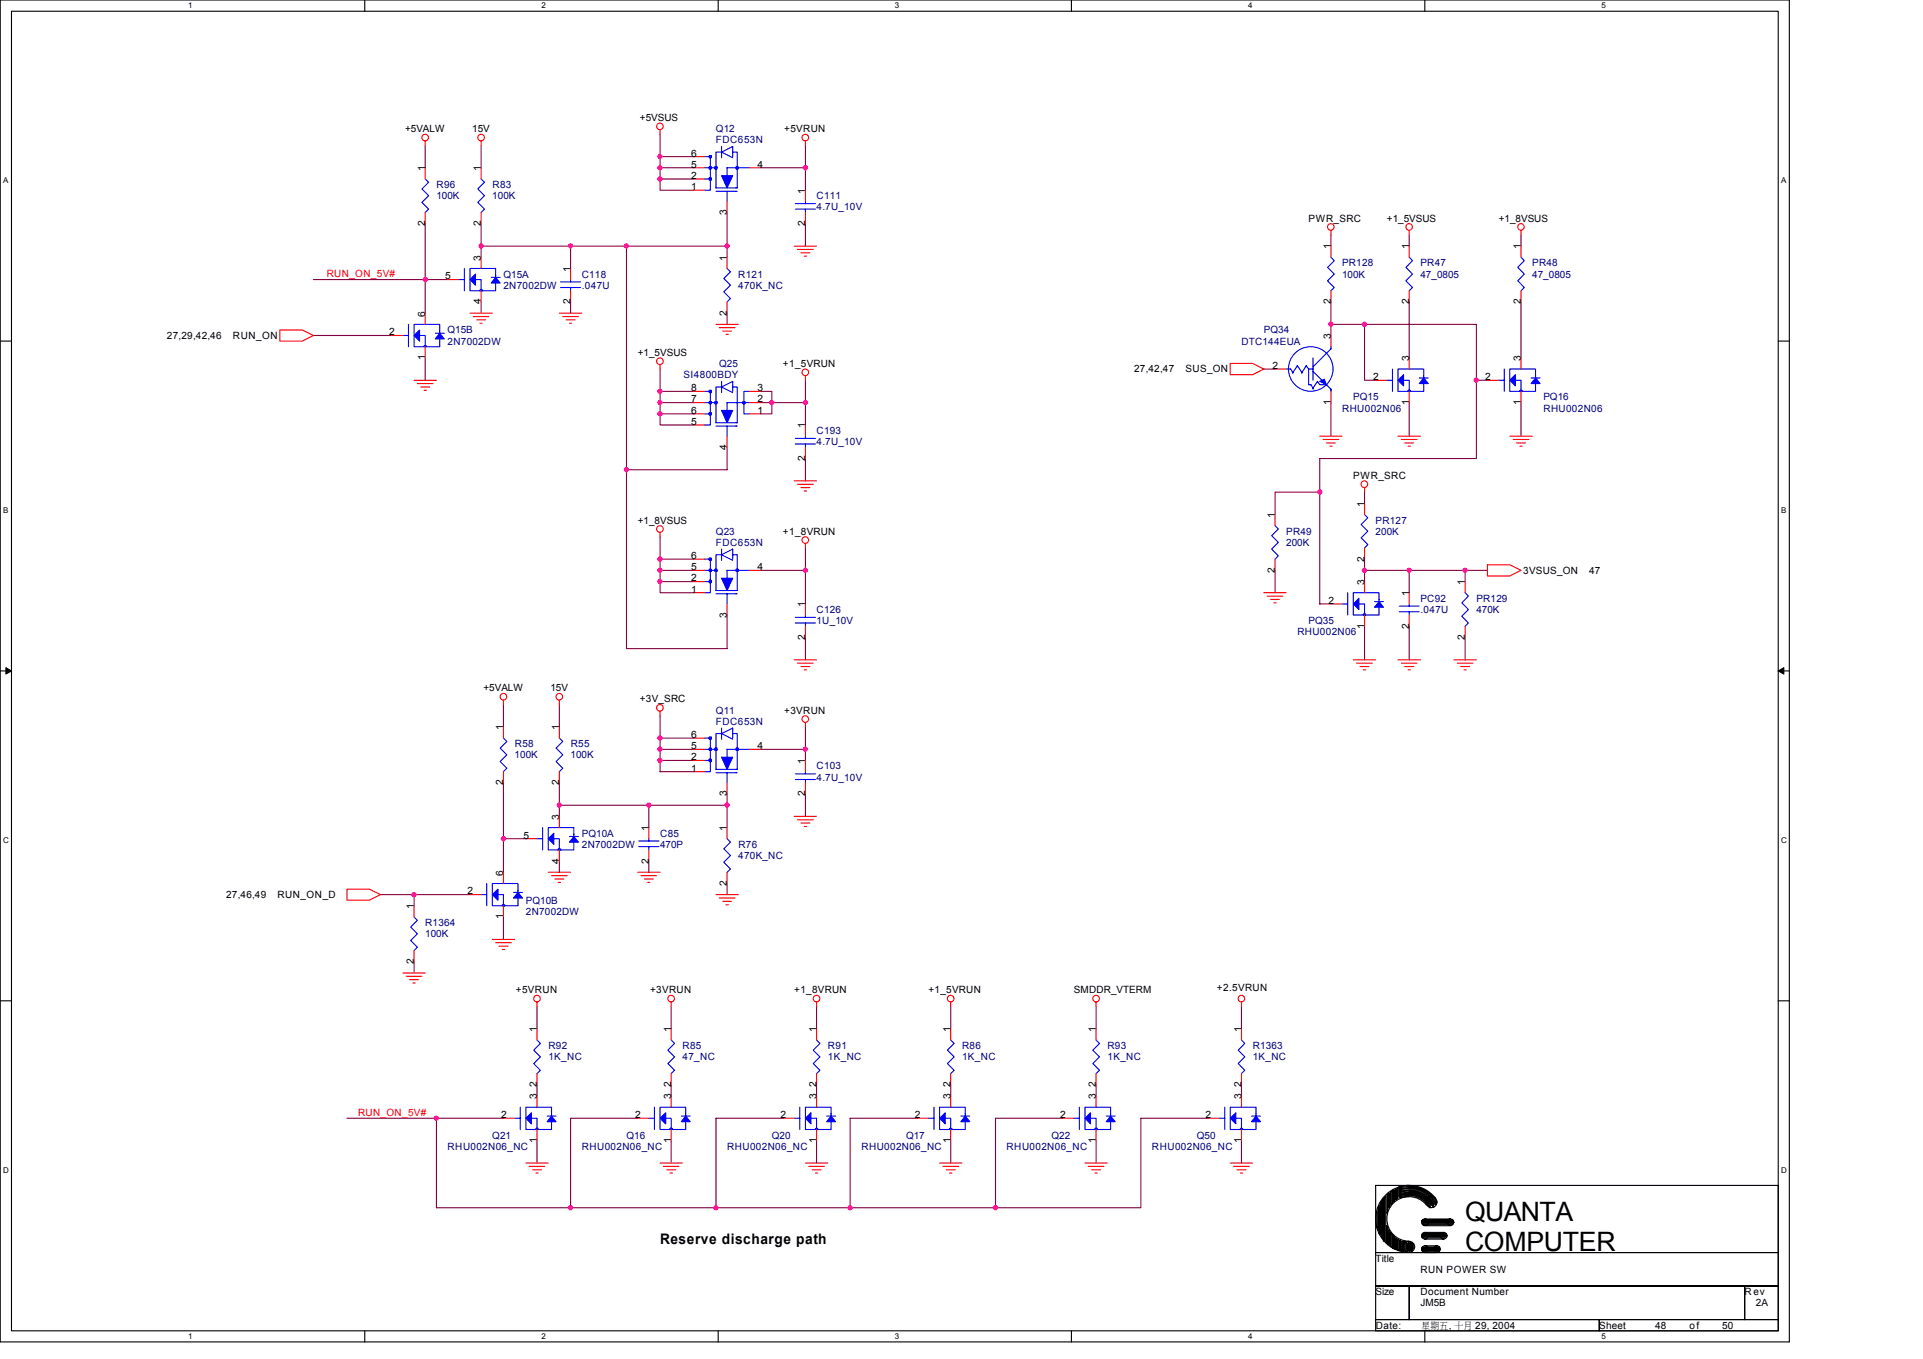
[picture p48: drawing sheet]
<svg xmlns="http://www.w3.org/2000/svg" width="297mm" height="210mm" viewBox="0 0 297 210" stroke-linecap="round" stroke-linejoin="round" font-family="sans-serif">
<defs><g id="words">
<g font-size="4.1">
<text x="226.3" y="188.5">QUANTA</text>
<text x="226.3" y="193.3">COMPUTER</text>
</g>
<text font-size="2.2" x="102" y="192.1">Reserve discharge path</text>
<g font-size="1.5">
<text x="62.6" y="20.4">+5VALW</text>
<text x="72.9" y="20.4">15V</text>
<text x="98.8" y="18.7">+5VSUS</text>
<text x="121.1" y="20.4">+5VRUN</text>
<text x="65.7" y="26.4" transform="rotate(-90 65.7 26.4)">1</text>
<text x="74.3" y="26.4" transform="rotate(-90 74.3 26.4)">1</text>
<text x="106.8" y="24.2">6</text>
<text x="106.8" y="25.9">5</text>
<text x="106.8" y="27.6">2</text>
<text x="106.8" y="29.4">1</text>
<text x="117" y="25.9">4</text>
<text x="124.4" y="29.9" transform="rotate(-90 124.4 29.9)">1</text>
<text x="65.7" y="34.9" transform="rotate(-90 65.7 34.9)">2</text>
<text x="74.3" y="34.9" transform="rotate(-90 74.3 34.9)">2</text>
<text x="112.3" y="33.2" transform="rotate(-90 112.3 33.2)">3</text>
<text x="124.4" y="34.9" transform="rotate(-90 124.4 34.9)">2</text>
<text x="202.1" y="34.2">PWR_SRC</text>
<text x="214.2" y="34.2">+1_5VSUS</text>
<text x="231.5" y="34.2">+1_8VSUS</text>
<text x="74.3" y="40.3" transform="rotate(-90 74.3 40.3)">3</text>
<text x="88.1" y="42" transform="rotate(-90 88.1 42)">1</text>
<text x="112.3" y="40.3" transform="rotate(-90 112.3 40.3)">1</text>
<text x="205.6" y="38.5" transform="rotate(-90 205.6 38.5)">1</text>
<text x="217.7" y="38.5" transform="rotate(-90 217.7 38.5)">1</text>
<text x="234.9" y="38.5" transform="rotate(-90 234.9 38.5)">1</text>
<text x="68.8" y="43.2">5</text>
<text x="74.3" y="47" transform="rotate(-90 74.3 47)">4</text>
<text x="88.1" y="47" transform="rotate(-90 88.1 47)">2</text>
<text x="205.6" y="47" transform="rotate(-90 205.6 47)">2</text>
<text x="217.7" y="47" transform="rotate(-90 217.7 47)">2</text>
<text x="234.9" y="47" transform="rotate(-90 234.9 47)">2</text>
<text x="25.8" y="52.4">27,29,42,46</text>
<text x="36" y="52.4">RUN_ON</text>
<text x="60.1" y="51.8">2</text>
<text x="65.7" y="48.9" transform="rotate(-90 65.7 48.9)">6</text>
<text x="112.3" y="48.7" transform="rotate(-90 112.3 48.7)">2</text>
<text x="205.6" y="52.3" transform="rotate(-90 205.6 52.3)">3</text>
<text x="65.7" y="55.6" transform="rotate(-90 65.7 55.6)">1</text>
<text x="98.5" y="54.9">+1_5VSUS</text>
<text x="120.9" y="56.7">+1_5VRUN</text>
<text x="175.2" y="57.5">27,42,47</text>
<text x="183.1" y="57.5">SUS_ON</text>
<text x="196.6" y="57">2</text>
<text x="212.1" y="58.7">2</text>
<text x="217.7" y="55.8" transform="rotate(-90 217.7 55.8)">3</text>
<text x="229.4" y="58.7">2</text>
<text x="234.9" y="55.8" transform="rotate(-90 234.9 55.8)">3</text>
<text x="106.8" y="60.4">8</text>
<text x="106.8" y="62.2">7</text>
<text x="106.8" y="63.9">6</text>
<text x="106.8" y="65.6">5</text>
<text x="117" y="62.2">2</text>
<text x="117" y="60.4">3</text>
<text x="117" y="63.9">1</text>
<text x="205.6" y="62.5" transform="rotate(-90 205.6 62.5)">1</text>
<text x="217.7" y="62.5" transform="rotate(-90 217.7 62.5)">1</text>
<text x="234.9" y="62.5" transform="rotate(-90 234.9 62.5)">1</text>
<text x="112.3" y="69.5" transform="rotate(-90 112.3 69.5)">4</text>
<text x="124.4" y="71.2" transform="rotate(-90 124.4 71.2)">2</text>
<text x="124.4" y="66.2" transform="rotate(-90 124.4 66.2)">1</text>
<text x="209" y="74">PWR_SRC</text>
<text x="98.5" y="80.9">+1_8VSUS</text>
<text x="120.9" y="82.6">+1_8VRUN</text>
<text x="196.9" y="80" transform="rotate(-90 196.9 80)">1</text>
<text x="210.8" y="78.3" transform="rotate(-90 210.8 78.3)">1</text>
<text x="106.8" y="86.3">6</text>
<text x="106.8" y="88.1">5</text>
<text x="106.8" y="89.8">2</text>
<text x="117" y="88.1">4</text>
<text x="196.9" y="88.5" transform="rotate(-90 196.9 88.5)">2</text>
<text x="210.8" y="86.7" transform="rotate(-90 210.8 86.7)">2</text>
<text x="235.3" y="88.6">3VSUS_ON</text>
<text x="245.5" y="88.6">47</text>
<text x="106.8" y="91.5">1</text>
<text x="112.3" y="95.4" transform="rotate(-90 112.3 95.4)">3</text>
<text x="124.4" y="93.8" transform="rotate(-90 124.4 93.8)">1</text>
<text x="205.2" y="93.3">2</text>
<text x="210.8" y="90.3" transform="rotate(-90 210.8 90.3)">3</text>
<text x="217.7" y="92.1" transform="rotate(-90 217.7 92.1)">1</text>
<text x="226.3" y="90.3" transform="rotate(-90 226.3 90.3)">1</text>
<text x="124.4" y="98.8" transform="rotate(-90 124.4 98.8)">2</text>
<text x="210.8" y="97.1" transform="rotate(-90 210.8 97.1)">1</text>
<text x="217.7" y="97.1" transform="rotate(-90 217.7 97.1)">2</text>
<text x="226.3" y="98.8" transform="rotate(-90 226.3 98.8)">2</text>
<text x="74.7" y="106.8">+5VALW</text>
<text x="85" y="106.8">15V</text>
<text x="77.7" y="112.8" transform="rotate(-90 77.7 112.8)">1</text>
<text x="86.4" y="112.8" transform="rotate(-90 86.4 112.8)">1</text>
<text x="98.8" y="108.5">+3V_SRC</text>
<text x="106.8" y="114">6</text>
<text x="121.1" y="110.2">+3VRUN</text>
<text x="106.8" y="115.7">5</text>
<text x="106.8" y="117.4">2</text>
<text x="106.8" y="119.2">1</text>
<text x="117" y="115.7">4</text>
<text x="124.4" y="118" transform="rotate(-90 124.4 118)">1</text>
<text x="77.7" y="121.3" transform="rotate(-90 77.7 121.3)">2</text>
<text x="86.4" y="121.3" transform="rotate(-90 86.4 121.3)">2</text>
<text x="112.3" y="123" transform="rotate(-90 112.3 123)">3</text>
<text x="124.4" y="123" transform="rotate(-90 124.4 123)">2</text>
<text x="80.9" y="129.5">5</text>
<text x="86.4" y="126.6" transform="rotate(-90 86.4 126.6)">3</text>
<text x="100.2" y="128.3" transform="rotate(-90 100.2 128.3)">1</text>
<text x="112.3" y="128.3" transform="rotate(-90 112.3 128.3)">1</text>
<text x="77.7" y="135.3" transform="rotate(-90 77.7 135.3)">6</text>
<text x="86.4" y="133.4" transform="rotate(-90 86.4 133.4)">4</text>
<text x="100.2" y="133.4" transform="rotate(-90 100.2 133.4)">2</text>
<text x="112.3" y="136.8" transform="rotate(-90 112.3 136.8)">2</text>
<text x="34.9" y="138.7">27,46,49</text>
<text x="42.9" y="138.7">RUN_ON_D</text>
<text x="63.9" y="140.4" transform="rotate(-90 63.9 140.4)">1</text>
<text x="72.2" y="138.2">2</text>
<text x="77.7" y="142" transform="rotate(-90 77.7 142)">1</text>
<text x="63.9" y="148.9" transform="rotate(-90 63.9 148.9)">2</text>
<text x="79.7" y="153.4">+5VRUN</text>
<text x="100.4" y="153.4">+3VRUN</text>
<text x="122.7" y="153.4">+1_8VRUN</text>
<text x="143.4" y="153.4">+1_5VRUN</text>
<text x="165.9" y="153.4">SMDDR_VTERM</text>
<text x="188" y="153.1">+2.5VRUN</text>
<text x="82.9" y="159.4" transform="rotate(-90 82.9 159.4)">1</text>
<text x="103.6" y="159.4" transform="rotate(-90 103.6 159.4)">1</text>
<text x="126.1" y="159.4" transform="rotate(-90 126.1 159.4)">1</text>
<text x="146.8" y="159.4" transform="rotate(-90 146.8 159.4)">1</text>
<text x="169.3" y="159.4" transform="rotate(-90 169.3 159.4)">1</text>
<text x="191.7" y="159.4" transform="rotate(-90 191.7 159.4)">1</text>
<text x="82.9" y="167.9" transform="rotate(-90 82.9 167.9)">2</text>
<text x="103.6" y="167.9" transform="rotate(-90 103.6 167.9)">2</text>
<text x="126.1" y="167.9" transform="rotate(-90 126.1 167.9)">2</text>
<text x="146.8" y="167.9" transform="rotate(-90 146.8 167.9)">2</text>
<text x="169.3" y="167.9" transform="rotate(-90 169.3 167.9)">2</text>
<text x="191.7" y="167.9" transform="rotate(-90 191.7 167.9)">2</text>
<text x="77.4" y="172.7">2</text>
<text x="82.9" y="169.8" transform="rotate(-90 82.9 169.8)">3</text>
<text x="98.1" y="172.7">2</text>
<text x="103.6" y="169.8" transform="rotate(-90 103.6 169.8)">3</text>
<text x="120.6" y="172.7">2</text>
<text x="126.1" y="169.8" transform="rotate(-90 126.1 169.8)">3</text>
<text x="141.3" y="172.7">2</text>
<text x="146.8" y="169.8" transform="rotate(-90 146.8 169.8)">3</text>
<text x="163.8" y="172.7">2</text>
<text x="169.3" y="169.8" transform="rotate(-90 169.3 169.8)">3</text>
<text x="186.2" y="172.7">2</text>
<text x="191.7" y="169.8" transform="rotate(-90 191.7 169.8)">3</text>
<text x="82.9" y="176.6" transform="rotate(-90 82.9 176.6)">1</text>
<text x="103.6" y="176.6" transform="rotate(-90 103.6 176.6)">1</text>
<text x="126.1" y="176.6" transform="rotate(-90 126.1 176.6)">1</text>
<text x="146.8" y="176.6" transform="rotate(-90 146.8 176.6)">1</text>
<text x="169.3" y="176.6" transform="rotate(-90 169.3 176.6)">1</text>
<text x="191.7" y="176.6" transform="rotate(-90 191.7 176.6)">1</text>
<text x="212.5" y="194.9">Title</text>
<text x="219.4" y="196.6">RUN POWER SW</text>
<text x="212.5" y="200">Size</text>
<text x="219.4" y="200">Document Number</text>
<text x="219.4" y="201.8">JM5B</text>
<text x="269.5" y="200">Rev</text>
<text x="271.2" y="201.8">2A</text>
<text x="212.5" y="205.2">Date:</text>
<text x="219.6" y="205.2">星期五, 十月 29, 2004</text>
<text x="247" y="205.2">Sheet</text>
<text x="255.7" y="205.2">48</text>
<text x="261" y="205.2">of</text>
<text x="266" y="205.2">50</text>
</g>
<g font-size="1.5" fill="#000080">
<text x="110.6" y="20.4">Q12</text>
<text x="110.6" y="22.1">FDC653N</text>
<text x="67.4" y="29">R96</text>
<text x="76.1" y="29">R83</text>
<text x="67.4" y="30.8">100K</text>
<text x="76" y="30.8">100K</text>
<text x="126.1" y="30.8">C111</text>
<text x="126.1" y="32.5">4.7U_10V</text>
<text x="207.3" y="41.1">PR128</text>
<text x="219.4" y="41.1">PR47</text>
<text x="236.7" y="41.1">PR48</text>
<text x="77.8" y="42.9">Q15A</text>
<text x="77.8" y="44.6">2N7002DW</text>
<text x="89.9" y="42.9">C118</text>
<text x="89.9" y="44.6">.047U</text>
<text x="114" y="42.9">R121</text>
<text x="114" y="44.6">470K_NC</text>
<text x="207.3" y="42.9">100K</text>
<text x="219.4" y="42.9">47_0805</text>
<text x="236.7" y="42.9">47_0805</text>
<text x="69.1" y="51.5">Q15B</text>
<text x="69.1" y="53.2">2N7002DW</text>
<text x="191.8" y="53.2">DTC144EUA</text>
<text x="195.2" y="51.5">PQ34</text>
<text x="105.6" y="58.4">SI4800BDY</text>
<text x="111.1" y="56.7">Q25</text>
<text x="207.3" y="63.6">RHU002N06</text>
<text x="209" y="61.8">PQ15</text>
<text x="238.4" y="61.8">PQ16</text>
<text x="238.4" y="63.6">RHU002N06</text>
<text x="126.1" y="67">C193</text>
<text x="126.1" y="68.8">4.7U_10V</text>
<text x="110.6" y="82.6">Q23</text>
<text x="198.7" y="82.6">PR49</text>
<text x="212.5" y="80.9">PR127</text>
<text x="212.5" y="82.6">200K</text>
<text x="110.6" y="84.3">FDC653N</text>
<text x="198.7" y="84.3">200K</text>
<text x="126.1" y="94.7">C126</text>
<text x="219.4" y="92.9">PC92</text>
<text x="219.4" y="94.7">.047U</text>
<text x="228" y="92.9">PR129</text>
<text x="228" y="94.7">470K</text>
<text x="126.1" y="96.4">1U_10V</text>
<text x="200.4" y="98.1">RHU002N06</text>
<text x="202.1" y="96.4">PQ35</text>
<text x="110.6" y="110.2">Q11</text>
<text x="110.6" y="112">FDC653N</text>
<text x="79.5" y="117.1">100K</text>
<text x="79.5" y="115.4">R58</text>
<text x="88.1" y="117.1">100K</text>
<text x="88.2" y="115.4">R55</text>
<text x="126.1" y="118.9">C103</text>
<text x="126.1" y="120.6">4.7U_10V</text>
<text x="89.9" y="129.2">PQ10A</text>
<text x="89.9" y="130.9">2N7002DW</text>
<text x="102" y="130.9">470P</text>
<text x="102" y="129.2">C85</text>
<text x="114.1" y="130.9">R76</text>
<text x="114" y="132.7">470K_NC</text>
<text x="65.7" y="143">R1364</text>
<text x="81.2" y="139.6">PQ10B</text>
<text x="81.2" y="141.3">2N7002DW</text>
<text x="65.7" y="144.8">100K</text>
<text x="84.7" y="162">R92</text>
<text x="84.7" y="163.8">1K_NC</text>
<text x="105.4" y="162">R85</text>
<text x="105.4" y="163.8">47_NC</text>
<text x="127.9" y="162">R91</text>
<text x="127.9" y="163.8">1K_NC</text>
<text x="148.6" y="162">R86</text>
<text x="148.6" y="163.8">1K_NC</text>
<text x="171.1" y="162">R93</text>
<text x="171.1" y="163.8">1K_NC</text>
<text x="193.5" y="162">R1363</text>
<text x="193.5" y="163.8">1K_NC</text>
<text x="69.1" y="177.6">RHU002N06_NC</text>
<text x="76" y="175.9">Q21</text>
<text x="89.9" y="177.6">RHU002N06_NC</text>
<text x="96.8" y="175.9">Q16</text>
<text x="112.3" y="177.6">RHU002N06_NC</text>
<text x="119.2" y="175.9">Q20</text>
<text x="133.1" y="177.6">RHU002N06_NC</text>
<text x="140" y="175.9">Q17</text>
<text x="155.5" y="177.6">RHU002N06_NC</text>
<text x="162.4" y="175.9">Q22</text>
<text x="177.9" y="177.6">RHU002N06_NC</text>
<text x="184.9" y="175.9">Q50</text>
</g>
<g font-size="1.5" fill="#f00">
<text x="50.5" y="42.8">RUN_ON_5V#</text>
<text x="55.3" y="172.4">RUN_ON_5V#</text>
</g>
<g font-size="1.2">
<text x="29.1" y="1.3">1</text>
<text x="83.6" y="1.3">2</text>
<text x="138.2" y="1.3">3</text>
<text x="192.8" y="1.3">4</text>
<text x="247.4" y="1.3">5</text>
<text x=".5" y="28.3">A</text>
<text x="275.1" y="28.3">A</text>
<text x=".5" y="79.2">B</text>
<text x="275.1" y="79.2">B</text>
<text x=".5" y="130.2">C</text>
<text x="275.1" y="130.2">C</text>
<text x=".5" y="181.1">D</text>
<text x="275.1" y="181.1">D</text>
<text x="29.1" y="206.8">1</text>
<text x="83.6" y="206.8">2</text>
<text x="138.2" y="206.8">3</text>
<text x="192.8" y="206.8">4</text>
<text x="247.4" y="206.8">5</text>
</g>
</g></defs>
<path d="M0 0h276.4v207.3h-276.4zM1.8 1.7h272.9v203.8h-272.9z" fill="none" stroke="#000" stroke-width=".17"/>
<g fill="#fff">
<path d="M29.1 .2h.6v1.4h-.6z"/>
<path d="M29.1 205.7h.6v1.4h-.6z"/>
</g>
<path d="M56.3 0v1.7M56.3 205.5v1.8" fill="none" stroke="#000" stroke-width=".17"/>
<g fill="#fff">
<path d="M83.6 .2h.7v1.4h-.7z"/>
<path d="M83.6 205.7h.7v1.4h-.7z"/>
</g>
<path d="M110.9 0v1.7M110.9 205.5v1.8" fill="none" stroke="#000" stroke-width=".17"/>
<g fill="#fff">
<path d="M138.2 .2h.7v1.4h-.7z"/>
<path d="M138.2 205.7h.7v1.4h-.7z"/>
</g>
<path d="M165.5 0v1.7M165.5 205.5v1.8" fill="none" stroke="#000" stroke-width=".17"/>
<g fill="#fff">
<path d="M192.8 .2h.6v1.4h-.6z"/>
<path d="M192.8 205.7h.6v1.4h-.6z"/>
</g>
<path d="M220.1 0v1.7M220.1 205.5v1.8" fill="none" stroke="#000" stroke-width=".17"/>
<g fill="#fff">
<path d="M247.4 .2h.6v1.4h-.6z"/>
<path d="M247.4 205.7h.6v1.4h-.6z"/>
<path d="M.5 27.2h.8v1.4h-.8z"/>
<path d="M275.1 27.2h.8v1.4h-.8z"/>
<path d="M.5 78.1h.8v1.4h-.8z"/>
<path d="M275.1 78.1h.8v1.4h-.8z"/>
</g>
<path d="M0 52.7h1.8M274.7 52.7h1.7" fill="none" stroke="#000" stroke-width=".17"/>
<g fill="#fff">
<path d="M.5 129.1h.8v1.4h-.8z"/>
<path d="M275.1 129.1h.9v1.4h-.9z"/>
</g>
<path d="M0 103.6h1.8M274.7 103.6h1.7" fill="none" stroke="#000" stroke-width=".17"/>
<path d="M.9 103.1l.9 .5-.9 .5zM274.7 103.6l.8-.5v1z" fill="#000" stroke="#000" stroke-width=".15"/>
<g fill="#fff">
<path d="M.5 180h.8v1.4h-.8z"/>
<path d="M275.1 180h.9v1.4h-.9z"/>
</g>
<g fill="none" stroke="#000" stroke-width=".17">
<path d="M0 154.6h1.8M274.7 154.6h1.7M212.5 183.1h62.2v10.4h-62.2zM212.5 193.5h62.2v5.1h-62.2zM212.5 198.6h5.2v5.2h-5.2zM212.7 187.1v2.4l.1 .5v-3.5l.2-.3v4.3l.2 .2v-4.8l.2-.4v5.5l.1 .2v-5.9l.2-.1v6.5M214.2 184.5v2.9l.2-.5v-2.4l.2-.2v2.2l.1-.1v-2.3l.2-.1v2l.2-.1v-2.1h.2v1.9l.1-.2v-1.7l.2-.2v1.7l.2-.1v-1.6l.1-.2v1.8M216.3 183.8a4.7 4.7 0 0 1 5.4 2.2M216.3 184.5a4 4 0 0 1 4.8 1.7M216.3 184.3a4.2 4.2 0 0 1 5.1 2.1M216.3 184.2a4.3 4.3 0 0 1 5.2 2.2M216.3 184a4.5 4.5 0 0 1 5.2 2.1"/>
<path d="M216.3 183.5a4.9 4.9 0 0 1 5.7 2.2M216.3 183.3v1.7l-.2-.2v-1.4zM216.3 191.6v1.5h-.2v-1.5l-.2-.2v1.7l-.1-.2v-1.5l-.2-.2v1.7h-.2v-1.9l-.1-.1v1.9h-.2v-2.1l-.2-.2v2.1l-.2-.2v-2l-.1-.4v2.2l-.2-.1v-2.4l-.2-.4v2.6h-.1v-7.1l-.2 .2v6.7M216.3 191.7h.2v1.4h.1v-1.4h.2v1.6h-.3l.5-1.6M216.3 184.9a3.6 3.6 0 0 1 4.5 1.7M216.3 184.7a3.8 3.8 0 0 1 4.7 1.8M216.4 183.6a4.8 4.8 0 0 1 5.5 2.3M216.5 183.4v1.4M217 191.7h.1M217 191.7v1.6l.2-.2v-1.4l.1 .4v1.2h.2v-1.4h.2v1.4h.1v-1.4h.2v1.4l.2-.2v-1l.2 .1v.7M217.7 183.1l-1.6 .2M217.7 184.8l-1.3 .2"/>
<path d="M217.7 198.6h51.8v5.2h-51.8zM219.7 188.4h4.7v.2h-4.8v.2h5l-.2 .2h-4.7l.2 .1M219.7 192.6h2.6v.2h-2.7v.1h2.9l-.2 .2h-2.7l.3 .2h2.4M219.7 190.5h3.7v.2h-3.7l-.1 .2h3.9l-.1 .1h-3.8l.3 .2h3.3M219.9 189.1h.1M219.9 189.1h4.5M220.1 192.4h1.9M220.1 193.5h1.9M220.1 191.4h2.9M220.1 190.4h2.9M220.1 189.3h4M220.1 188.3h4"/>
<path d="M220.3 186.1a3.4 3.4 0 0 0-5.8 .7 3.4 3.4 0 0 0 3.2 4.9M221.7 185a5.2 5.2 0 0 0-8.7 1 5.2 5.2 0 0 0 4.7 7.4M269.5 198.6h5.2v5.2h-5.2zM212.5 203.8h34.5v1.7h-34.5zM247 203.8h27.7v1.7h-27.7z"/>
<circle cx="217.7" cy="192.6" r=".86"/>
<circle cx="220.1" cy="190.9" r=".51"/>
<circle cx="220.1" cy="192.9" r=".51"/>
<circle cx="220.1" cy="188.8" r=".51"/>
<circle cx="221.1" cy="185.7" r=".85"/>
<circle cx="222" cy="192.9" r=".51"/>
<circle cx="223" cy="190.9" r=".51"/>
<circle cx="224" cy="188.8" r=".51"/>
</g>
<g fill="none" stroke="#800040" stroke-width=".17">
<path d="M65.7 22.5v3.4M65.7 34.5v13.9M74.3 38h38M74.3 22.5v3.4M74.3 34.5v5.2M88.1 38v3.5M96.8 38v34.6M102 20.7v3.5h5.1M102 24.2v1.7h5.1M102 25.9v1.7h5.1M102 27.6v1.8h5.1M112.3 32.8v6.9"/>
<path d="M117.5 25.9h6.9M124.4 22.5v6.9M124.4 34.5v3.5M205.6 36.3v1.7M217.7 36.3v1.7M234.9 36.3v1.7M48.4 43.2h20.7M48.4 51.8h12.1M65.7 55.3v3.4M74.3 46.7v1.7M88.1 46.7v1.7M102 57v6.9"/>
<path d="M112.3 48.4v1.7M124.4 58.7v6.9M195.2 57h1.8M205.6 46.7v3.4h5.2M205.6 50.1v1.7M210.8 50.1v8.6h1.7M210.8 50.1h17.2v8.6h1.8M217.7 46.7v8.6M228 58.7v12.1h-24.1v22.5h1.7M234.9 46.7v8.6M96.8 72.6v27.6h15.5v-5.2M102 63.9v1.7h5.1"/>
<path d="M102 60.5h5.1M102 62.2h5.1M102 63.9h5.1M112.3 69.1v3.5h-15.5M117.5 60.5h1.7v1.7h-1.7M124.4 62.2h-5.2v1.7h-1.7M124.4 70.8v3.5M203.9 76h-6.9v3.5M205.6 62.2v5.2M210.8 76v1.7M217.7 62.2v5.2M234.9 62.2v5.2"/>
<path d="M102 82.9v3.5h5.1M102 86.4v1.7h5.1M102 88.1v1.7h5.1M102 89.8v1.7h5.1M117.5 88.1h6.9M124.4 84.6v8.7M124.4 98.5v3.4M197 88.1v3.4M210.8 88.1h15.5M210.8 86.4v3.4M210.8 96.7v5.2M217.7 88.1v3.4"/>
<path d="M217.7 96.7v5.2M226.3 98.5v3.4M229.8 88.1h-3.5v1.7M77.8 108.8v3.5M86.4 108.8v3.5M102 115.7h5.1M102 117.5h5.1M102 110.6v8.6h5.1M102 114h5.1M117.5 115.7h6.9M124.4 112.3v5.2M58.8 138.2h5.2v1.7"/>
<path d="M64 138.2h8.6M77.8 129.5h3.4M77.8 120.9v13.8M86.4 124.4h25.9M86.4 120.9v5.2M86.4 133v1.7M100.2 124.4v3.4M100.2 133v1.7M112.3 122.6v5.2M112.3 136.5v1.7M124.4 122.6v3.5M64 148.5v1.8"/>
<path d="M77.8 141.6v3.5M82.9 155.4v3.5M103.7 155.4v3.5M126.1 155.4v3.5M146.9 155.4v3.5M169.3 155.4v3.5M191.8 155.4v3.5M53.6 172.7h24.2M67.4 172.7v13.8h43.2M82.9 167.6v1.7M82.9 176.2v3.4M98.5 172.7h-10.4v13.8"/>
<path d="M103.7 167.6v1.7M103.7 176.2v3.4M120.9 172.7h-10.3v13.8M126.1 167.6v1.7M126.1 176.2v3.4M141.7 172.7h-10.4v13.8h-20.7M146.9 167.6v1.7M146.9 176.2v3.4M164.1 172.7h-10.3v13.8h-22.5M169.3 167.6v1.7M169.3 176.2v3.4M186.6 172.7h-10.4v13.8h-22.4"/>
<path d="M191.8 167.6v1.7M191.8 176.2v3.4"/>
</g>
<g fill="none" stroke="#f00" stroke-width=".17">
<path d="M65.7 21.8v.7M65.7 25.9v1.7M65.7 32.8v1.7M74.3 21.8v.7M74.3 25.9v1.7M74.3 32.8v1.7M74.3 39.7v1.8M102 20v.7M107.1 24.2h1.8M107.1 25.9h1.8M107.1 27.6h1.8M107.1 29.4h1.8"/>
<path d="M112.3 31.1v1.7M112.3 39.7v1.8M115.8 25.9h1.7M122.7 38h3.4M123.2 38.5h2.4M123.7 39.1h1.4M124.2 39.6h.4M124.4 21.8v.7M124.4 29.4v1.7M124.4 32.8v1.7M205.6 35.6v.7M205.6 38v1.7"/>
<path d="M217.7 35.6v.7M217.7 38v1.7M234.9 35.6v.7M234.9 38v1.7M43.2 51h3.5l1.7 .8-1.7 .9h-3.5zM60.5 51.8h1.7M64 58.7h3.4M64.5 59.2h2.4M65 59.8h1.4M65.7 48.4v1.7M65.7 53.6v1.7M69.1 43.2h1.8"/>
<path d="M72.6 48.4h3.4M73.1 48.9h2.4M73.6 49.4h1.4M74.1 49.9h.4M74.3 44.9v1.8M86.4 48.4h3.5M86.9 48.9h2.4M87.4 49.4h1.4M88 49.9h.3M88.1 41.5v1.7M88.1 44.9v1.8M102 56.3v.7"/>
<path d="M110.6 50.1h3.4M111.1 50.6h2.4M111.6 51.1h1.4M112.1 51.6h.4M112.3 46.7v1.7M124.4 58v.7M190 56.1h3.5l1.7 .9-1.7 .9h-3.5zM197 57h1.7M205.6 44.9v1.8M205.6 51.8v1.8M212.5 58.7h1.7M217.7 44.9v1.8"/>
<path d="M217.7 55.3v1.7M229.8 58.7h1.7M234.9 44.9v1.8M234.9 55.3v1.7M65.5 60.3h.3M107.1 60.5h1.8M107.1 62.2h1.8M107.1 63.9h1.8M107.1 65.6h1.8M112.3 67.4v1.7M115.8 60.5h1.7M115.8 62.2h1.7"/>
<path d="M115.8 63.9h1.7M122.7 74.3h3.4M123.2 74.8h2.4M123.7 75.3h1.4M124.2 75.8h.4M124.4 65.6v1.8M124.4 69.1v1.7M197 79.5v1.7M203.9 67.4h3.4M204.4 67.9h2.4M204.9 68.4h1.4M205.4 68.9h.4"/>
<path d="M205.6 60.5v1.7M210.8 75.3v.7M210.8 77.7v1.8M215.9 67.4h3.5M216.5 67.9h2.4M217 68.4h1.4M217.5 68.9h.3M217.7 60.5v1.7M233.2 67.4h3.5M233.7 67.9h2.5M234.2 68.4h1.4M234.8 68.9h.3"/>
<path d="M234.9 60.5v1.7M102 82.2v.7M107.1 91.5h1.8M107.1 86.4h1.8M107.1 88.1h1.8M107.1 89.8h1.8M112.3 93.3v1.7M115.8 88.1h1.7M124.4 83.9v.7M124.4 93.3v1.7M124.4 96.7v1.8M195.2 91.5h3.5"/>
<path d="M195.7 92.1h2.5M196.3 92.6h1.3M196.8 93.1h.3M197 86.4v1.7M205.6 93.3h1.7M210.8 84.6v1.8M210.8 89.8v1.7M210.8 95v1.7M217.7 91.5v1.8M217.7 95v1.7M226.3 89.8v1.7M226.3 96.7v1.8"/>
<path d="M229.8 87.2h3.4l1.7 .9-1.7 .9h-3.4zM77.8 108.1v.7M77.8 112.3v1.7M77.8 119.2v1.7M86.4 108.1v.7M86.4 112.3v1.7M86.4 119.2v1.7M102 109.9v.7M107.1 114h1.8M107.1 115.7h1.8M107.1 117.5h1.8M107.1 119.2h1.8"/>
<path d="M115.8 115.7h1.7M122.7 101.9h3.4M123.2 102.4h2.4M123.7 103h1.4M124.2 103.5h.4M124.4 111.6v.7M124.4 117.5v1.7M209 101.9h3.5M209.5 102.4h2.5M210.1 103h1.4M210.6 103.5h.3M215.9 101.9h3.5"/>
<path d="M216.5 102.4h2.4M217 103h1.4M217.5 103.5h.3M224.6 101.9h3.4M225.1 102.4h2.4M225.6 103h1.4M226.1 103.5h.4M53.6 137.3h3.4l1.8 .9-1.8 .8h-3.4zM64 139.9v1.7M72.6 138.2h1.7M77.8 134.7v1.8M77.8 139.9v1.7"/>
<path d="M81.2 129.5h1.7M84.7 134.7h3.4M85.2 135.3h2.4M85.7 135.8h1.4M86.2 136.3h.4M86.4 126.1v1.7M86.4 131.3v1.7M98.5 134.7h3.5M99 135.3h2.4M99.5 135.8h1.4M100.1 136.3h.3M100.2 127.8v1.7"/>
<path d="M100.2 131.3v1.7M110.6 138.2h3.4M111.1 138.7h2.4M111.6 139.2h1.4M112.1 139.7h.4M112.3 120.9v1.7M112.3 127.8v1.7M112.3 134.7v1.8M122.7 126.1h3.4M123.2 126.6h2.4M123.7 127.1h1.4M124.2 127.7h.4"/>
<path d="M124.4 120.9v1.7M62.2 150.3h3.5M62.7 150.8h2.5M63.3 151.3h1.3M63.8 151.8h.3M64 146.8v1.7M76 145.1h3.5M76.6 145.6h2.4M77.1 146.1h1.4M77.6 146.6h.4M82.9 154.8v.6M82.9 158.9v1.7"/>
<path d="M103.7 154.8v.6M103.7 158.9v1.7M126.1 154.8v.6M126.1 158.9v1.7M146.9 154.8v.6M146.9 158.9v1.7M169.3 154.8v.6M169.3 158.9v1.7M191.8 154.8v.6M191.8 158.9v1.7M77.8 172.7h1.7M81.2 179.6h3.5"/>
<path d="M82.9 165.8v1.8M82.9 169.3v1.7M82.9 174.5v1.7M98.5 172.7h1.7M102 179.6h3.4M103.7 165.8v1.8M103.7 169.3v1.7M103.7 174.5v1.7M120.9 172.7h1.8M124.4 179.6h3.5M126.1 165.8v1.8M126.1 169.3v1.7"/>
<path d="M126.1 174.5v1.7M141.7 172.7h1.7M145.1 179.6h3.5M146.9 165.8v1.8M146.9 169.3v1.7M146.9 174.5v1.7M164.1 172.7h1.8M167.6 179.6h3.4M169.3 165.8v1.8M169.3 169.3v1.7M169.3 174.5v1.7M186.6 172.7h1.7"/>
<path d="M190 179.6h3.5M191.8 165.8v1.8M191.8 169.3v1.7M191.8 174.5v1.7M81.7 180.1h2.5M82.3 180.7h1.3M82.8 181.2h.3M102.5 180.1h2.4M103 180.7h1.4M103.5 181.2h.4M124.9 180.1h2.4M125.5 180.7h1.3"/>
<path d="M126 181.2h.3M145.6 180.1h2.5M146.2 180.7h1.3M146.7 181.2h.3M168.1 180.1h2.4M168.6 180.7h1.4M169.1 181.2h.4M190.6 180.1h2.4M191.1 180.7h1.4M191.6 181.2h.3"/>
<circle cx="101.9" cy="19.5" r=".51"/>
<circle cx="65.7" cy="21.2" r=".51"/>
<circle cx="74.3" cy="21.2" r=".51"/>
<circle cx="124.4" cy="21.2" r=".51"/>
<circle cx="205.6" cy="35" r=".51"/>
<circle cx="217.7" cy="35" r=".51"/>
<circle cx="234.9" cy="35" r=".51"/>
<circle cx="101.9" cy="55.8" r=".51"/>
<circle cx="124.4" cy="57.5" r=".51"/>
<circle cx="210.8" cy="74.8" r=".51"/>
<circle cx="101.9" cy="81.7" r=".51"/>
<circle cx="124.4" cy="83.4" r=".51"/>
<circle cx="77.8" cy="107.6" r=".51"/>
<circle cx="86.4" cy="107.6" r=".51"/>
<circle cx="101.9" cy="109.3" r=".51"/>
<circle cx="124.4" cy="111.1" r=".51"/>
<circle cx="82.9" cy="154.2" r=".51"/>
<circle cx="103.7" cy="154.2" r=".51"/>
<circle cx="126.1" cy="154.2" r=".51"/>
<circle cx="146.8" cy="154.2" r=".51"/>
<circle cx="169.3" cy="154.2" r=".51"/>
<circle cx="191.7" cy="154.2" r=".51"/>
</g>
<g fill="none" stroke="#00f" stroke-width=".17">
<path d="M65.7 27.6l.5 .6-1 1 1 1-1 1.1 1 1-.5 .5M74.3 27.6l.5 .6-1 1 1 1-1 1.1 1 1-.5 .5M108.9 25.9h1v-.2h-.3v.4h.3v-.2h-.2M108.9 24.2h.8v3.4h-.8M109.6 24h.3v.4h-.3zM109.6 27.5h.3v.3h-.3v-.3h.1v1.9h-.8M109.9 25.9h.7M110.4 25.7h.4v.4h-.4zM110.6 29.5h3.3M111.5 23.5l1.7-.9v1.6M111.5 22.6v1.8M112.3 29.5v1.6"/>
<path d="M113.2 23.5h.7v5.5h-3.3v-5.5h.9l1.7 .9M113.7 25.7h.3v.4h-.3zM115.8 25.9h-3.5v1.2M122.8 32.3h3.2M122.8 31.5h3.2M124.4 31.1v.4M124.4 32.3v.5M205.6 39.7l.5 .6-1 1 1 1-1 1.1 1 1-.5 .5M217.7 39.7l.5 .6-1 1 1 1-1 1.1 1 1-.5 .5M234.9 39.7l.6 .6-1.1 1 1.1 1-1.1 1.1 1.1 1-.6 .5M62.2 51.8h.9M63.1 50.1v3.5"/>
<path d="M67.2 51.5h1.4M67.9 51.5v-1.4h-3.9v3.5h1.7v-1.8h-.9M67.9 52.3v1.3h-2.2h.1v-.2h-.3v.2M70.9 43.2h.8M71.7 41.5v3.4M75.9 42.8h1.4M76.6 42.8v-1.3h-4v3.4h1.7v-1.7h-.9M76.6 43.7v1.2h-2.3h.2v-.2h-.4v.2M86.6 44.4h3.1M86.6 43.5h3.1M88.1 43.2v.3M88.1 44.4v.5"/>
<path d="M111.5 59.8l1.7-.9v1.6M111.5 58.9v1.7M112.3 41.5l.5 .5-1 1 1 1-1 1.1 1 1-.5 .6M113.2 59.8h.7v5.5h-3.3v-5.5h.9l1.7 .8M198.7 57h.7l.3 .5M199.7 57.5h.1M200.4 56.5h.1M200.4 56.5l-.7 1M200.4 56.5l.7 1M201.1 57.5h.1M201.8 56.5h.1M201.8 56.5l-.7 1"/>
<path d="M201.8 56.5l.3 .5M202.1 57h.7M202.1 57v2.4h.4l.3 .5M202.8 59.9h.1M202.8 55.3v3.4M202.8 57.4l1.4 1.3M203.5 58.9h.1M203.5 58.9l.4 .5h1l.7 .7M203.5 58.9l-.7 1M204.2 58.7h.1M205.6 53.6v.3l-2.8 2.8M214.2 58.7h.9"/>
<path d="M215.1 57v3.5M219.2 58.4h1.4M219.9 58.4v-1.4h-4v3.5h1.8v-1.8h-.9M219.9 59.2v1.3h-2.2h.1v-.2h-.3v.2M231.5 58.7h.9M232.4 57v3.5M236.5 58.4h1.4M237.2 58.4v-1.4h-4v3.5h1.7v-1.8h-.8M237.2 59.2v1.3h-2.3h.2v-.2h-.3v.2M108.9 62.2h1v-.2h-.3v.4h.3v-.2h-.2M108.9 60.5h.8v3.4h-.8M109.6 60.3h.3v.3h-.3z"/>
<path d="M109.6 63.7h.3v.4h-.3v-.4h.1v1.9h-.8M109.9 62.2h.7M110.4 62h.4v.4h-.4zM110.6 65.8h3.3M112.3 65.8v1.6M114.7 62.2v.2h.4v-.4h-.4v.2h1.1M114.9 62.2h-2.6v1.2M115.8 60.5h-.9v3.4h.9M122.8 68.6h3.2M122.8 67.7h3.2M124.4 67.4v.3M124.4 68.6v.5"/>
<path d="M205.6 60.1h.1M205.6 60.1v.4M210.8 79.5l.5 .5-1.1 1 1.1 1-1.1 1.1 1.1 1-.5 .5M108.9 88.1h1v-.2h-.3v.4h.3v-.2h-.2M108.9 86.4h.8v3.4h-.8M109.6 86.2h.3v.4h-.3zM109.6 89.6h.3v.4h-.3v-.4h.1v1.9h-.8M109.9 88.1h.7M110.4 87.9h.4v.4h-.4zM110.6 91.7h3.3M111.5 85.7l1.7-.9v1.6M111.5 84.8v1.8"/>
<path d="M112.3 91.7v1.6M113.2 85.7h.7v5.5h-3.3v-5.5h.9l1.7 .9M113.7 87.9h.3v.4h-.3zM115.8 88.1h-3.5v1.2M122.8 96.2h3.2M122.8 95.4h3.2M124.4 95v.4M124.4 96.2v.5M197 81.2l.5 .5-1.1 1 1.1 1.1-1.1 1 1.1 1.1-.5 .5M207.3 93.3h.9M208.2 91.5v3.5M212.3 92.9h1.4"/>
<path d="M213 92.9v-1.4h-4v3.5h1.8v-1.7h-.9M213 93.8v1.2h-2.2h.1v-.2h-.3v.2M216.1 94.5h3.1M216.1 93.6h3.1M217.7 93.3v.3M217.7 94.5v.5M226.3 91.5l.5 .6-1 1 1 1-1 1.1 1 1-.5 .5M77.8 114l.5 .5-1 1 1 1.1-1 1 1 1.1-.5 .5M86.4 114l.5 .5-1 1 1 1.1-1 1 1 1.1-.5 .5M108.9 115.7h1v-.2h-.3v.4h.3v-.2h-.2M108.9 114h.8v3.5h-.8M109.6 113.8h.3v.4h-.3z"/>
<path d="M109.6 117.3h.3v.3h-.3v-.3h.1v1.9h-.8M109.9 115.7h.7M110.4 115.5h.4v.4h-.4zM110.6 119.4h3.3M111.5 113.3l1.7-.8v1.5M111.5 112.5v1.7M112.3 119.4v1.5M113.2 113.3h.7v5.5h-3.3v-5.5h.9l1.7 .9M113.7 115.5h.3v.4h-.3zM115.8 115.7h-3.5v1.2M122.8 119.5h3.2M124.4 119.2v.3"/>
<path d="M74.3 138.2h.9M75.2 136.5v3.4M79.3 137.8h1.4M80 137.8v-1.3h-4v3.4h1.8v-1.7h-.9M80 138.7v1.2h-2.2h.2v-.2h-.4v.2M82.9 129.5h.9M83.8 127.8v3.5M88 129.2h1.3M88.6 129.2v-1.4h-3.9v3.5h1.7v-1.8h-.8M88.6 130.1v1.2h-2.2h.2v-.2h-.4v.2M98.7 130.8h3.1M98.7 129.9h3.1"/>
<path d="M100.2 129.5v.4M100.2 130.8v.5M112.3 129.5l.5 .6-1 1 1 1-1 1.1 1 1-.5 .5M122.8 120.4h3.2M124.4 120.4v.5M64 141.6l.5 .6-1.1 1 1.1 1-1.1 1.1 1.1 1-.5 .5M79.5 172.7h.9M80.4 171v3.5M82.9 160.6l.6 .6-1.1 1 1.1 1-1.1 1.1 1.1 1-.6 .5M84.5 172.4h1.4M85.2 172.4v-1.4h-4v3.5h1.7v-1.8h-.8M85.2 173.2v1.3h-2.3h.2v-.2h-.3v.2"/>
<path d="M100.2 172.7h.9M101.1 171v3.5M103.7 160.6l.5 .6-1 1 1 1-1 1.1 1 1-.5 .5M105.2 172.4h1.4M105.9 172.4v-1.4h-3.9v3.5h1.7v-1.8h-.9M105.9 173.2v1.3h-2.2h.2v-.2h-.4v.2M122.7 172.7h.8M123.5 171v3.5M126.1 160.6l.6 .6-1.1 1 1.1 1-1.1 1.1 1.1 1-.6 .5M127.7 172.4h1.4M128.4 172.4v-1.4h-4v3.5h1.7v-1.8h-.8M128.4 173.2v1.3h-2.3h.2v-.2h-.3v.2"/>
<path d="M143.4 172.7h.9M144.3 171v3.5M146.9 160.6l.5 .6-1.1 1 1.1 1-1.1 1.1 1.1 1-.5 .5M148.4 172.4h1.4M149.1 172.4v-1.4h-4v3.5h1.8v-1.8h-.9M149.1 173.2v1.3h-2.2h.1v-.2h-.3v.2M165.9 172.7h.8M166.7 171v3.5M169.3 160.6l.5 .6-1 1 1 1-1 1.1 1 1-.5 .5M170.9 172.4h1.4M171.6 172.4v-1.4h-4v3.5h1.7v-1.8h-.9M171.6 173.2v1.3h-2.3h.2v-.2h-.4v.2"/>
<path d="M188.3 172.7h.9M189.2 171v3.5M191.8 160.6l.5 .6-1 1 1 1-1 1.1 1 1-.5 .5M193.3 172.4h1.4M194 172.4v-1.4h-4v3.5h1.8v-1.8h-.9M194 173.2v1.3h-2.2h.1v-.2h-.3v.2"/>
<circle cx="202.5" cy="57" r="3.4"/>
</g>
<g fill="#00f" stroke="#00f" stroke-width=".17">
<path d="M145.1 172.7l.9-.8v1.7z" fill-rule="evenodd"/>
<path d="M149.1 172.4l.7 .8h-1.4z" fill-rule="evenodd"/>
<path d="M73.4 42.3v1.7l-.8-.8z" fill-rule="evenodd"/>
<path d="M76.6 42.8l.7 .9h-1.4z" fill-rule="evenodd"/>
<path d="M209.9 92.4v1.7l-.9-.8z" fill-rule="evenodd"/>
<path d="M213 92.9l.7 .9h-1.4z" fill-rule="evenodd"/>
<path d="M233.2 58.7l.9-.8v1.7z" fill-rule="evenodd"/>
<path d="M237.2 58.4l.7 .8h-1.4z" fill-rule="evenodd"/>
<path d="M64.8 51v1.7l-.8-.9z" fill-rule="evenodd"/>
<path d="M67.9 51.5l.7 .8h-1.4z" fill-rule="evenodd"/>
<path d="M102 172.7l.8-.8v1.7z" fill-rule="evenodd"/>
<path d="M105.9 172.4l.7 .8h-1.4z" fill-rule="evenodd"/>
<path d="M190 172.7l.9-.8v1.7z" fill-rule="evenodd"/>
<path d="M194 172.4l.7 .8h-1.4z" fill-rule="evenodd"/>
<path d="M111.5 89.3h1.7l-.9 1.9z" fill-rule="evenodd"/>
<path d="M215.9 58.7l.9-.8v1.7z" fill-rule="evenodd"/>
<path d="M219.9 58.4l.7 .8h-1.4z" fill-rule="evenodd"/>
<path d="M81.2 172.7l.9-.8v1.7z" fill-rule="evenodd"/>
<path d="M85.2 172.4l.7 .8h-1.4z" fill-rule="evenodd"/>
<path d="M111.5 116.9h1.7l-.9 1.9z" fill-rule="evenodd"/>
<path d="M124.4 172.7l.9-.8v1.7z" fill-rule="evenodd"/>
<path d="M128.4 172.4l.7 .8h-1.4z" fill-rule="evenodd"/>
<path d="M76 138.2l.9-.9v1.7z" fill-rule="evenodd"/>
<path d="M80 137.8l.7 .9h-1.4z" fill-rule="evenodd"/>
<path d="M203.9 58.9l.7-.3 .3 .8z" fill-rule="evenodd"/>
<path d="M167.6 172.7l.8-.8v1.7z" fill-rule="evenodd"/>
<path d="M171.6 172.4l.7 .8h-1.4z" fill-rule="evenodd"/>
<path d="M84.7 129.5l.9-.8v1.7z" fill-rule="evenodd"/>
<path d="M88.6 129.2l.7 .9h-1.3z" fill-rule="evenodd"/>
<path d="M111.5 27.1h1.7l-.9 1.9z" fill-rule="evenodd"/>
<path d="M111.5 63.4h1.7l-.9 1.9z" fill-rule="evenodd"/>
</g>
<g fill="#f0f" stroke="#f0f" stroke-width=".17">
<circle cx="153.8" cy="186.5" r=".34"/>
<circle cx="131.3" cy="186.5" r=".34"/>
<circle cx="112.3" cy="38" r=".34"/>
<circle cx="101.9" cy="24.2" r=".34"/>
<circle cx="101.9" cy="25.9" r=".34"/>
<circle cx="101.9" cy="27.6" r=".33"/>
<circle cx="101.9" cy="117.5" r=".34"/>
<circle cx="101.9" cy="115.7" r=".34"/>
<circle cx="101.9" cy="114" r=".33"/>
<circle cx="124.4" cy="62.2" r=".33"/>
<circle cx="119.2" cy="62.2" r=".33"/>
<circle cx="124.4" cy="115.7" r=".34"/>
<circle cx="101.9" cy="62.2" r=".33"/>
<circle cx="101.9" cy="60.4" r=".34"/>
<circle cx="101.9" cy="63.9" r=".34"/>
<circle cx="124.4" cy="25.9" r=".34"/>
<circle cx="110.6" cy="186.5" r=".34"/>
<circle cx="67.4" cy="172.7" r=".34"/>
<circle cx="88.1" cy="186.5" r=".34"/>
<circle cx="101.9" cy="86.4" r=".34"/>
<circle cx="101.9" cy="88.1" r=".33"/>
<circle cx="101.9" cy="89.8" r=".34"/>
<circle cx="210.8" cy="50.1" r=".34"/>
<circle cx="205.6" cy="50.1" r=".34"/>
<circle cx="228" cy="58.7" r=".34"/>
<circle cx="217.7" cy="88.1" r=".33"/>
<circle cx="210.8" cy="88.1" r=".33"/>
<circle cx="226.3" cy="88.1" r=".33"/>
<circle cx="203.9" cy="76" r=".34"/>
<circle cx="96.8" cy="38" r=".34"/>
<circle cx="96.8" cy="72.5" r=".34"/>
<circle cx="88.1" cy="38" r=".34"/>
<circle cx="65.7" cy="43.2" r=".34"/>
<circle cx="74.3" cy="38" r=".34"/>
<circle cx="124.4" cy="88.1" r=".33"/>
<circle cx="112.3" cy="124.4" r=".34"/>
<circle cx="100.2" cy="124.4" r=".34"/>
<circle cx="77.8" cy="129.5" r=".34"/>
<circle cx="63.9" cy="138.2" r=".34"/>
<circle cx="86.4" cy="124.4" r=".34"/>
</g>
<use href="#words"/>
</svg>
